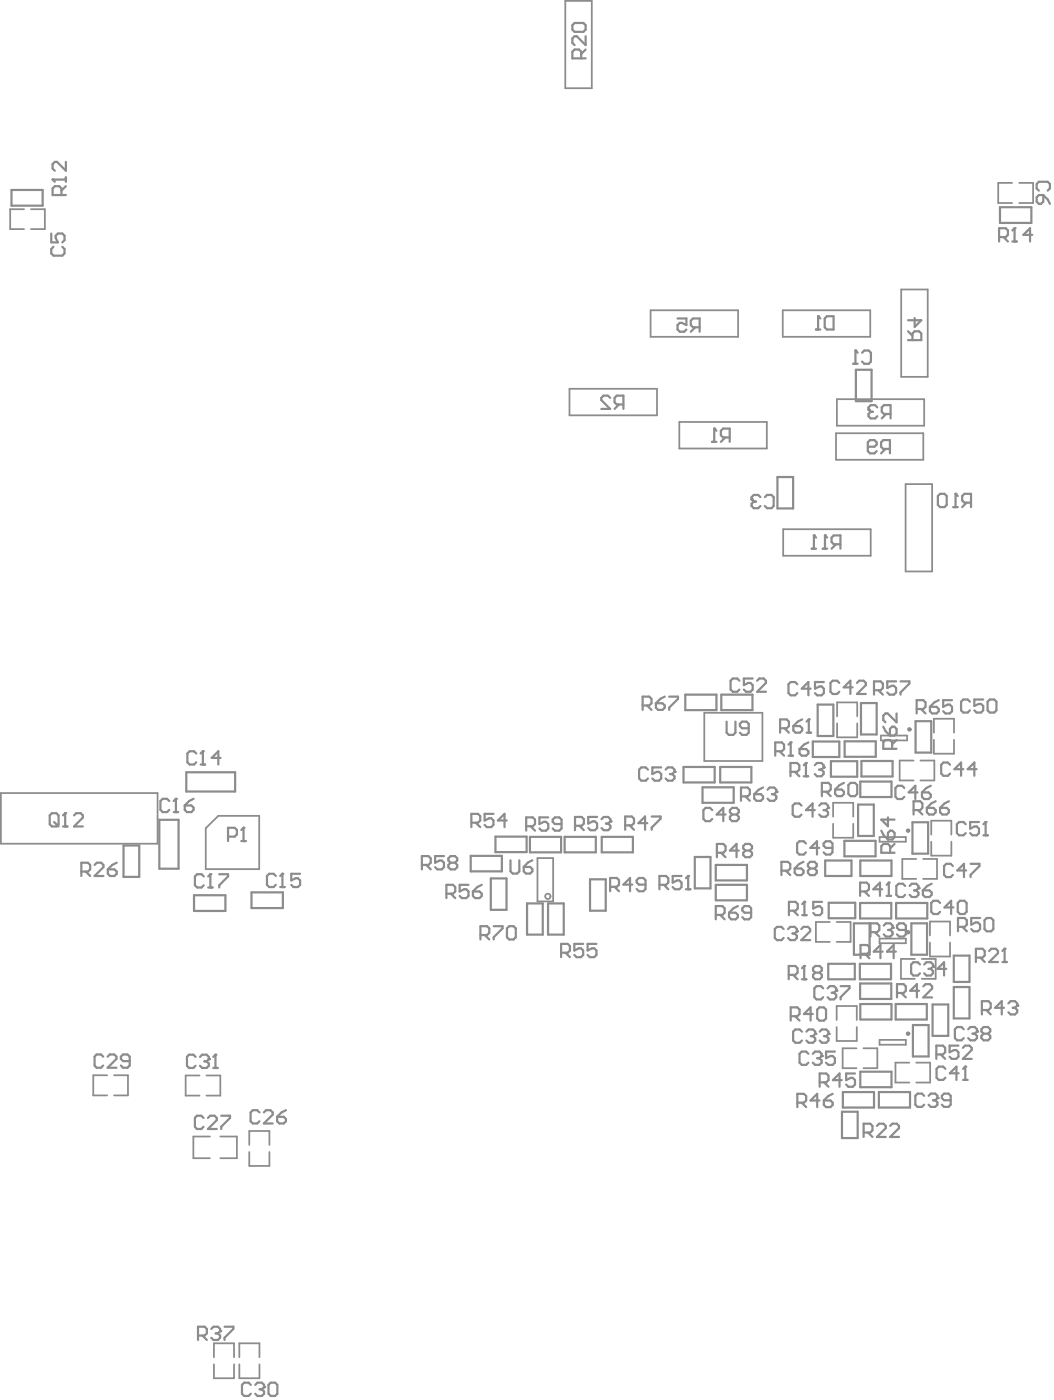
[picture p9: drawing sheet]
<svg xmlns="http://www.w3.org/2000/svg" width="201mm" height="268mm" viewBox="0 0 201 268" stroke-linecap="round" stroke-linejoin="round" font-family="sans-serif">
<g fill="none" stroke="#8c8c8c" stroke-width=".34">
<path d="M108 .2h5.1v16.7h-5.1zM193.4 35h-2.6v3.8h2.6M194.8 35h2.6v3.8h-2.6M4.6 40h-2.7v3.8h2.7M5.9 40h2.7v3.8h-2.7M124.3 59.3h16.8v5.1h-16.8zM149.6 59.3h16.7v5.1h-16.7zM172.2 55.4h5.1v16.7h-5.1zM108.8 74.4h16.8v5h-16.8zM159.9 76.3h16.7v5.1h-16.7zM129.8 80.7h16.8v5.1h-16.8zM159.8 82.9h16.7v5h-16.7z"/>
<path d="M173.1 92.6h5v16.7h-5zM149.7 101.2h16.7v5.1h-16.7zM134.6 136.3h11.1v9.2h-11.1zM160 137v-2.7h3.8v2.7M160 138.4v2.6h3.8v-2.6M.2 151.7h29.9v9.7h-29.9zM39.3 158.4l2.4-2.4h7.8v10.2h-10.2zM159.2 156.2v-2.7h3.9v2.7M159.2 157.6v2.6h3.9v-2.6M168.3 140.7h5.1v.9h-5.1zM174.6 145.5h-2.7v3.8h2.7M175.9 145.5h2.7v3.8h-2.7"/>
<path d="M178 159.6v-2.6h3.8v2.6M178.5 140.1v-2.6h3.8v2.6M178.5 141.5v2.6h3.8v-2.6M102.7 164.1h3v8.3h-3zM158.6 176.3h-2.7v3.8h2.7M159.9 176.3h2.7v3.8h-2.7M168.1 160.1h5v.9h-5zM168.1 179.5h5v.9h-5zM175.1 164.3h-2.7v3.8h2.7M176.4 164.3h2.7v3.8h-2.7M177.7 178.9v-2.6h3.9v2.6M178 161v2.6h3.8v-2.6"/>
<path d="M159.9 195.1v-2.7h3.8v2.7M159.9 196.4v2.7h3.8v-2.7M168.1 198.9h5v.9h-5zM174.9 183.4h-2.7v3.8h2.7M176.2 183.4h2.6v3.8h-2.6M177.7 180.3v2.6h3.9v-2.6M20.5 205.7h-2.7v3.8h2.7M21.8 205.7h2.7v3.8h-2.7M38.1 205.7h-2.6v3.8h2.6M39.4 205.7h2.7v3.8h-2.7M40.1 217.4h-3.1v4.1h3.1M42.1 217.4h3.2v4.1h-3.2"/>
<path d="M47.6 219v-2.7h3.9v2.7M163.7 200.5h-2.7v3.8h2.7M165 200.5h2.7v3.8h-2.7M173.8 203.2h-2.7v3.8h2.7M175.1 203.2h2.7v3.8h-2.7M47.6 220.3v2.7h3.9v-2.7M40.9 259.6v-2.7h3.8v2.7M45.7 259.6v-2.7h3.9v2.7M40.9 260.9v2.7h3.8v-2.7M45.7 260.9v2.7h3.9v-2.7"/>
</g>
<g fill="none" stroke="#8c8c8c" stroke-width=".42">
<path d="M2.2 36.3h6v3h-6zM191.1 39.6h6v3h-6zM190.9 45.3h1.3l.4-.4v-.8l-.4-.5h-1.3v2.6M191.8 45.3l.8 .9M193.5 46.2h.8M193.9 43.6v2.6M163.6 70.7h3v6h-3zM148.6 91.2h3v6h-3zM131 132.9h5.9v2.9h-5.9zM137.9 132.9h5.9v2.9h-5.9zM156.3 134.8h3v6h-3zM164.5 134.5h3v6h-3z"/>
<path d="M175 137.9h3v6h-3zM30.5 156.8h3.6v9.3h-3.6zM35.6 147.7h9.3v3.7h-9.3zM130.6 146.7h6v2.9h-6zM134.3 150.6h5.9v2.9h-5.9zM137.6 146.7h6v2.9h-6zM155.3 141.8h5.1v3h-5.1zM158.8 145.6h5v2.9h-5zM161.4 141.8h6v2.9h-6zM164 153.9h3v6h-3zM164.4 149.5h6v2.9h-6zM164.6 145.5h6v3h-6z"/>
<path d="M174.4 157.3h3v6h-3zM23.6 161.7h3v6h-3zM37.1 171.2h6v3h-6zM48.1 170.7h6v3h-6zM90 163.7h5.9v3h-5.9zM93.8 168h3v6h-3zM94.7 160h5.9v3h-5.9zM100.7 172.8h3v5.9h-3zM101.3 160.1h5.9v2.9h-5.9zM104.7 172.8h3v5.9h-3zM107.9 160.1h6v2.9h-6zM112.8 168.2h3v6h-3z"/>
<path d="M115 160.1h6v2.9h-6zM132.8 163.9h3v6h-3zM136.8 165.4h6v3h-6zM136.8 169.2h6v3h-6zM157.7 164.6h5v2.9h-5zM158.4 172.7h5v2.9h-5zM161.4 160.8h5.9v3h-5.9zM163.2 176.6h3v6h-3zM164.4 172.7h5.9v3h-5.9zM164.4 164.6h6v2.9h-6zM171.3 172.7h5.9v3h-5.9zM174.2 176.6h3v6h-3z"/>
<path d="M158.3 184.3h5.1v3h-5.1zM164.3 184.3h6v3h-6zM164.4 188.1h5.9v3h-5.9zM164.4 192h6v3h-6zM171.2 192h5.9v3h-5.9zM174.5 196h3v6.1h-3zM178.2 192.1h3v6h-3zM182.3 182.8h3v5h-3zM182.3 188.8h3v6h-3zM160.9 212.6h3v5.1h-3zM161.1 208.9h5.9v2.9h-5.9zM164.4 205h6v2.9h-6z"/>
<path d="M168 208.9h5.9v2.9h-5.9z"/>
</g>
<circle cx="193.9" cy="43.6" r=".21" fill="#8c8c8c"/>
<path d="M193.9 43.6l-.4 .5M197.3 44.9h-1.7l1.3-1.3v2.6M180.7 204.4l-.4-.4h-.9l-.4 .4v1.7l.4 .4h.9l.4-.4M183.2 205.3h-1.7l1.3-1.3v2.5M184.1 206.5h.8M184.5 204v2.5" fill="none" stroke="#8c8c8c" stroke-width=".42"/>
<circle cx="184.5" cy="204" r=".21" fill="#8c8c8c"/>
<g fill="none" stroke="#8c8c8c" stroke-width=".42">
<path d="M182.2 97h.8M182.6 94.4v2.6M184.7 96.1l-.8 .9M185.6 96.1h-1.3l-.4-.4v-.8l.4-.5h1.3v2.6M181.6 146.3l-.5-.5h-.8l-.4 .5v1.7l.4 .4h.8l.5-.4M184.1 147.1h-1.7l1.3-1.3v2.6M186.6 147.1h-1.7l1.3-1.3v2.6M182.1 165.6l-.4-.4h-.9l-.4 .4v1.7l.4 .5h.9l.4-.5M184.6 166.5h-1.6l1.2-1.3v2.6M185.5 165.2h1.7v.4l-1.7 1.7v.5M183.2 200h-1.7v1.3l.8-.5h.4l.5 .5v.8l-.5 .4h-.8l-.4-.4M178.9 201.7h1.3l.4-.4v-.9l-.4-.4h-1.3v2.5"/>
<path d="M179.8 201.7l.8 .8M184 200.4l.4-.4h.9l.4 .4v.4l-1.7 1.7h1.7M184.5 204l-.4 .4"/>
</g>
<circle cx="182.6" cy="94.4" r=".21" fill="#8c8c8c"/>
<path d="M179.7 94.4h.8l.4 .5v1.7l-.4 .4h-.8l-.5-.4v-1.7zM182.6 94.4l.4 .5M166.4 178.3h1.2l.5-.4v-.9l-.5-.4h-1.2v2.5M167.2 178.3l.9 .8M168.9 177l.4-.4h.9l.4 .4v.4M165.1 216.6h1.2l.4-.4v-.9l-.4-.4h-1.2v2.6M165.9 216.6l.8 .9M167.6 215.3l.4-.4h.9l.4 .4v.5l-1.7 1.7h1.7M170.1 215.3l.4-.4h.9l.4 .4v.5l-1.7 1.7h1.7" fill="none" stroke="#8c8c8c" stroke-width=".42"/>
<circle cx="170.6" cy="177.4" r=".21" fill="#8c8c8c"/>
<g fill="none" stroke="#8c8c8c" stroke-width=".42">
<path d="M164.4 170.5h1.2l.5-.4v-.9l-.5-.4h-1.2v2.5M165.2 170.5l.9 .8M168.6 170.1h-1.7l1.3-1.3v2.5M169.4 171.3h.9M169.7 177.9h.5M169.9 168.8v2.5M170.2 177.9l.4 .4v.4l-.4 .4h-.9l-.4-.4M170.6 177.4l-.4 .5M173.1 177.9h-1.2l-.5-.5v-.4l.5-.4h.8l.4 .4v1.7l-.4 .4h-.8l-.5-.4M164.5 182.4h1.2l.5-.4v-.8l-.5-.5h-1.2v2.6M165.3 182.4l.9 .9M168.7 182h-1.7l1.3-1.3v2.6"/>
<path d="M171.2 182h-1.7l1.3-1.3v2.6"/>
</g>
<circle cx="169.9" cy="168.8" r=".21" fill="#8c8c8c"/>
<path d="M163.1 69.6h.8M163.5 67v2.6M164.8 67.5l.4-.5h.8l.4 .5v1.7l-.4 .4h-.8l-.4-.4M165.9 85.4h1.2l.4-.4v-.4l-.4-.4h-.8l-.4 .4v1.7l.4 .4h.8l.4-.4M169.2 85.9l-.8 .8M170.1 85.9h-1.3l-.4-.5v-.8l.4-.4h1.3v2.5M168.8 139l.4 .8 .9 .9M170.5 139h.4l.4 .4v.9l-.4 .4h-.8v-1.3zM171.3 136.5v1.6l-1.6-1.6h-.5l-.4 .4v.8l.4 .4M170.5 143.2v-1.3l-.4-.4h-.9l-.4 .4v1.3h2.5M171.3 141.5l-.8 .9M169.9 168.8l-.5 .4" fill="none" stroke="#8c8c8c" stroke-width=".42"/>
<circle cx="163.5" cy="67" r=".21" fill="#8c8c8c"/>
<path d="M163.5 67l.4 .5M154.5 201.5l-.4-.4h-.9l-.4 .4v1.7l.4 .5h.9l.4-.5M155.3 201.5l.5-.4h.8l.4 .4v.5" fill="none" stroke="#8c8c8c" stroke-width=".42"/>
<circle cx="157" cy="202" r=".21" fill="#8c8c8c"/>
<g fill="none" stroke="#8c8c8c" stroke-width=".42">
<path d="M153.2 154.1l-.4-.4h-.9l-.4 .4v1.7l.4 .4h.9l.4-.4M155.7 154.9h-1.7l1.3-1.2v2.5M156.6 154.1l.4-.4h.8l.5 .4v.4M154 161.3l-.4-.4h-.8l-.5 .4v1.7l.5 .4h.8l.4-.4M156.6 162.2h-1.7l1.2-1.3v2.5M159.1 162.2h-1.3l-.4-.5v-.4l.4-.4h.9l.4 .4v1.7l-.4 .4h-.9l-.4-.4M151.1 194.4h1.3l.4-.5v-.8l-.4-.4h-1.3v2.5M152 194.4l.8 .8M155.3 193.9h-1.7l1.3-1.2v2.5M156.6 192.7h.9l.4 .4v1.7l-.4 .4h-.9l-.4-.4v-1.7zM152.4 210.9h1.2l.5-.4v-.9l-.5-.4h-1.2v2.5M153.2 210.9l.9 .8"/>
<path d="M156.2 202.4h.4M156.6 202.4l.4 .4v.4l-.4 .5h-.8l-.5-.5M156.6 210.5h-1.7l1.3-1.3v2.5M157 202l-.4 .4M157.5 210.5h1.2l.4 .4v.4l-.4 .4h-.8l-.4-.4zM159.1 209.2l-.8 .4-.8 .9M159.6 201.1h-1.7v1.3l.8-.4h.4l.5 .4v.8l-.5 .5h-.8l-.4-.5"/>
</g>
<circle cx="158.3" cy="154.5" r=".21" fill="#8c8c8c"/>
<path d="M151.1 147.6h1.2l.5-.4v-.9l-.5-.4h-1.2v2.6M151.9 147.6l.9 .9M153.6 148.5h.9M154 145.9v2.6M157.4 154.9h.4M157.8 154.9l.5 .5v.4l-.5 .4h-.8l-.4-.4M158.3 154.5l-.5 .4" fill="none" stroke="#8c8c8c" stroke-width=".42"/>
<circle cx="154" cy="145.9" r=".21" fill="#8c8c8c"/>
<path d="M154 145.9l-.4 .4M155.7 146.3l.4-.4h.9l.4 .4v.5" fill="none" stroke="#8c8c8c" stroke-width=".42"/>
<circle cx="157.4" cy="146.8" r=".21" fill="#8c8c8c"/>
<path d="M155.9 63h.9M156.4 60.5v2.5M158 60.5h1.3v2.5h-1.3l-.4-.4v-1.7zM156.6 147.2h.4M157 147.2l.4 .4v.4l-.4 .5h-.9l-.4-.5M157.4 146.8l-.4 .4" fill="none" stroke="#8c8c8c" stroke-width=".42"/>
<circle cx="156.4" cy="60.5" r=".21" fill="#8c8c8c"/>
<g fill="none" stroke="#8c8c8c" stroke-width=".42">
<path d="M156.4 60.5l.4 .4M141.6 152.3h1.3l.4-.4v-.9l-.4-.4h-1.3v2.6M142.5 152.3l.8 .9M144.1 151.9h1.3l.4 .4v.4l-.4 .5h-.8l-.5-.5zM145.8 150.6l-.8 .4-.9 .9M146.7 151l.4-.4h.8l.5 .4v.5M136.8 175h1.3l.4-.4v-.9l-.4-.4h-1.3v2.5M137 163.1h1.2l.5-.4v-.9l-.5-.4h-1.2v2.5M137.6 175l.9 .8M137.8 163.1l.9 .8M139.3 174.6h1.3l.4 .4v.4l-.4 .4h-.8l-.5-.4zM141 173.3l-.8 .4-.9 .9"/>
<path d="M141.2 162.7h-1.7l1.3-1.3v2.5M142.5 162.7l-.5-.4v-.5l.5-.4h.8l.4 .4v.5l-.4 .4M142.5 162.7h.8M142.5 162.7l-.5 .4v.4l.5 .4h.8l.4-.4v-.4l-.4-.4M143.6 174.6h-1.3l-.4-.5v-.4l.4-.4h.8l.5 .4v1.7l-.5 .4h-.8l-.4-.4"/>
</g>
<circle cx="148.4" cy="151.5" r=".21" fill="#8c8c8c"/>
<path d="M145.3 95.1l-.4-.4h-.8l-.5 .4v.4M146.2 95.1l.4-.4h.8l.5 .4v1.7l-.5 .4h-.8l-.4-.4M138.9 138v2.1l.4 .5h.8l.5-.5v-2.1M143.1 139.3h-1.3l-.4-.4v-.5l.4-.4h.9l.4 .4v1.7l-.4 .5h-.9l-.4-.5M147.5 151.9h.4M147.9 151.9l.5 .4v.4l-.5 .5h-.8l-.4-.5M148.4 151.5l-.5 .4" fill="none" stroke="#8c8c8c" stroke-width=".42"/>
<circle cx="143.6" cy="95.5" r=".21" fill="#8c8c8c"/>
<path d="M136.1 84.5h.8M136.5 82v2.5M138.6 83.7l-.8 .8M139.5 83.7h-1.3l-.4-.5v-.8l.4-.4h1.3v2.5M143.6 95.5l.5 .4M144.1 95.9h.4M144.1 95.9l-.5 .5v.4l.5 .4h.8l.4-.4" fill="none" stroke="#8c8c8c" stroke-width=".42"/>
<circle cx="136.5" cy="82" r=".21" fill="#8c8c8c"/>
<path d="M136.5 82l.4 .4M126 169.2h1.3l.4-.4v-.8l-.4-.5h-1.3v2.6M126.9 169.2l.8 .9M130.3 167.5h-1.7v1.3l.8-.4h.4l.5 .4v.9l-.5 .4h-.8l-.4-.4M131.1 170.1h.8M131.5 167.5v2.6" fill="none" stroke="#8c8c8c" stroke-width=".42"/>
<circle cx="131.5" cy="167.5" r=".21" fill="#8c8c8c"/>
<path d="M122.8 134.9h1.3l.4-.4v-.8l-.4-.5h-1.3v2.6M123.7 134.9l.8 .9M125.4 134.5h1.2l.4 .4v.5l-.4 .4h-.8l-.4-.4zM127 133.2l-.8 .5-.8 .8M127.9 133.2h1.7v.5l-1.7 1.7v.4M32.4 153.2l-.5-.4h-.8l-.4 .4v1.7l.4 .4h.8l.5-.4M33.2 155.3h.8M33.6 152.8v2.5M97.6 164.5v2.2l.4 .4h.8l.5-.4v-2.2M100.1 165.8h1.2l.4 .4v.5l-.4 .4h-.8l-.4-.4zM101.7 164.5l-.8 .5-.8 .8M131.5 167.5l-.4 .5" fill="none" stroke="#8c8c8c" stroke-width=".42"/>
<circle cx="33.6" cy="152.8" r=".21" fill="#8c8c8c"/>
<g fill="none" stroke="#8c8c8c" stroke-width=".42">
<path d="M198.5 36.5l-.4-.5v-.8l.4-.4h1.7l.5 .4v.8l-.5 .5M198.5 37.3h.9v1.3l-.4 .4h-.5l-.4-.4v-.9zM199.4 37.3l.8 .9 .5 .8M9.8 44.7v1.7h1.3l-.5-.9v-.4l.5-.4h.8l.4 .4v.8l-.4 .5M10.2 47.2l-.4 .4v.9l.4 .4h1.7l.4-.4v-.9l-.4-.4M33.6 152.8l-.4 .4M35.3 154h1.3l.4 .5v.4l-.4 .4h-.9l-.4-.4zM37 152.8l-.8 .4-.9 .8M184.6 157.6l-.5-.4h-.8l-.4 .4v1.7l.4 .5h.8l.5-.5M187.1 157.2h-1.7v1.3l.9-.4h.4l.4 .4v.8l-.4 .5h-.9l-.4-.5M187.9 159.8h.9M188.4 157.2v2.6"/>
<path d="M15.5 166.7h1.3l.4-.4v-.9l-.4-.4h-1.3v2.5M16.4 166.7l.8 .8M18.1 165.4l.4-.4h.8l.5 .4v.4l-1.7 1.7h1.7M20.6 166.3h1.3l.4 .4v.4l-.4 .4h-.9l-.4-.4zM22.3 165l-.8 .4-.9 .9M179.7 172.7l-.5-.4h-.8l-.4 .4v1.7l.4 .4h.8l.5-.4M182.2 173.5h-1.7l1.3-1.2v2.5M183.5 172.3h.8l.4 .4v1.7l-.4 .4h-.8l-.5-.4v-1.7zM19.7 202.1l-.4-.4h-.8l-.4 .4v1.7l.4 .4h.8l.4-.4M20.6 202.1l.4-.4h.8l.5 .4v.4l-1.7 1.7h1.7M24.8 202.9h-1.3l-.4-.4v-.4l.4-.4h.9l.4 .4v1.7l-.4 .4h-.9l-.4-.4"/>
</g>
<circle cx="188.4" cy="157.2" r=".21" fill="#8c8c8c"/>
<g fill="none" stroke="#8c8c8c" stroke-width=".42">
<path d="M167.7 77.9l-.5-.4h-.8l-.4 .4v.4M169.4 79.2l-.9 .8M170.2 79.2h-1.3l-.4-.4v-.9l.4-.4h1.3v2.5M167 132h1.3l.4-.4v-.9l-.4-.4h-1.3v2.6M167.9 132l.8 .9M171.3 130.3h-1.7v1.3l.8-.4h.4l.5 .4v.8l-.5 .5h-.8l-.4-.5M172.1 130.3h1.7v.4l-1.7 1.7v.5M168.4 158.9l.5 .8 .8 .9M169.7 156.3v1.7l-1.3-1.2h2.6M170.1 158.9h.4l.5 .4v.8l-.5 .5h-.8v-1.3zM188.4 157.2l-.5 .4M170.1 163.1v-1.3l-.4-.4h-.8l-.5 .4v1.3h2.6"/>
<path d="M171 161.4l-.9 .9"/>
</g>
<circle cx="166" cy="78.3" r=".21" fill="#8c8c8c"/>
<path d="M166 78.3l.4 .5M166.4 78.8h.4M166.4 78.8l-.4 .4v.4l.4 .4h.8l.5-.4M153.3 197.3l-.5-.4h-.8l-.4 .4v1.7l.4 .4h.8l.5-.4M154.1 197.3l.4-.4h.9l.4 .4v.4" fill="none" stroke="#8c8c8c" stroke-width=".42"/>
<circle cx="155.8" cy="197.7" r=".21" fill="#8c8c8c"/>
<path d="M155 198.2h.4M155.4 198.2l.4 .4v.4l-.4 .4h-.9l-.4-.4M155.8 197.7l-.4 .5M156.6 197.3l.5-.4h.8l.4 .4v.4" fill="none" stroke="#8c8c8c" stroke-width=".42"/>
<circle cx="158.3" cy="197.7" r=".21" fill="#8c8c8c"/>
<path d="M150.8 174.2h1.2l.5-.4v-.9l-.5-.4h-1.2v2.5M151.6 174.2l.9 .8M153.3 175h.9M153.7 172.5v2.5M157.5 198.2h.4M157.9 198.2l.4 .4v.4l-.4 .4h-.8l-.5-.4M158.3 197.7l-.4 .5" fill="none" stroke="#8c8c8c" stroke-width=".42"/>
<circle cx="153.7" cy="172.5" r=".21" fill="#8c8c8c"/>
<path d="M153.7 172.5l-.4 .4M157.1 172.5h-1.7v1.3l.9-.5h.4l.4 .5v.8l-.4 .4h-.9l-.4-.4M150.7 186.4h1.3l.4-.4v-.8l-.4-.4h-1.3v2.5M151.6 186.4l.8 .9M153.3 187.3h.8M153.7 184.8v2.5" fill="none" stroke="#8c8c8c" stroke-width=".42"/>
<circle cx="153.7" cy="184.8" r=".21" fill="#8c8c8c"/>
<path d="M157.2 104.9h.9M157.7 102.4v2.5M159.8 104.1l-.9 .8M160.6 104.1h-1.2l-.5-.4v-.9l.5-.4h1.2v2.5M152.4 130.9l-.4-.5h-.9l-.4 .5v1.7l.4 .4h.9l.4-.4M154.9 131.7h-1.7l1.3-1.3v2.6M157.5 130.4h-1.7v1.3l.8-.4h.4l.5 .4v.9l-.5 .4h-.8l-.4-.4M153.7 184.8l-.4 .4M155.8 186l-.4-.4v-.4l.4-.4h.8l.5 .4v.4l-.5 .4M155.8 186l-.4 .4v.5l.4 .4h.8l.5-.4v-.5l-.5-.4M155.8 186h.8" fill="none" stroke="#8c8c8c" stroke-width=".42"/>
<circle cx="157.7" cy="102.4" r=".21" fill="#8c8c8c"/>
<path d="M155.1 104.9h.9M155.5 102.4v2.5M157.7 102.4l.4 .4" fill="none" stroke="#8c8c8c" stroke-width=".42"/>
<circle cx="155.5" cy="102.4" r=".21" fill="#8c8c8c"/>
<path d="M129.5 60.9h1.7v1.3l-.9-.4h-.4l-.4 .4v.8l.4 .4h.9l.4-.4M132.9 62.6l-.9 .8M133.7 62.6h-1.3l-.4-.4v-.9l.4-.4h1.3v2.5M155.5 102.4l.5 .4M141.3 130.2l-.4-.4h-.9l-.4 .4v1.7l.4 .4h.9l.4-.4M143.9 129.8h-1.7v1.2l.8-.4h.4l.5 .4v.9l-.5 .4h-.8l-.4-.4M144.7 130.2l.4-.4h.9l.4 .4v.4l-1.7 1.7h1.7M109.9 157.9h1.3l.4-.4v-.8l-.4-.5h-1.3v2.6M110.7 157.9l.9 .9M114.1 156.2h-1.7v1.3l.9-.4h.4l.4 .4v.9l-.4 .4h-.8l-.5-.4M115 156.7l.4-.5h.8l.5 .5v.4" fill="none" stroke="#8c8c8c" stroke-width=".42"/>
<circle cx="116.7" cy="157.1" r=".21" fill="#8c8c8c"/>
<g fill="none" stroke="#8c8c8c" stroke-width=".42">
<path d="M109.8 4.4h1.7l.4 .4v.9l-.4 .4h-1.7l-.4-.4v-.9zM111.1 11.2v-1.3l-.4-.4h-.9l-.4 .4v1.3h2.5M111.9 6.9v1.7l-1.7-1.7h-.4l-.4 .5v.8l.4 .4M111.9 9.5l-.8 .8M116.6 76.1l-.4-.4h-.9l-.4 .4v.4l1.7 1.7h-1.7M118.3 77.4l-.8 .8M119.1 77.4h-1.2l-.4-.5v-.8l.4-.4h1.2v2.5M100.6 158h1.2l.4-.4v-.8l-.4-.5h-1.2v2.6M101.4 158l.8 .9M104.8 156.3h-1.7v1.3l.8-.4h.5l.4 .4v.8l-.4 .5h-.9l-.4-.5M107.3 157.6h-1.2l-.5-.4v-.4l.5-.5h.8l.4 .5v1.6l-.4 .5h-.8l-.5-.5M115.8 157.5h.4"/>
<path d="M116.2 157.5l.5 .4v.5l-.5 .4h-.8l-.4-.4M116.7 157.1l-.5 .4M85.3 170.9h1.3l.4-.4v-.8l-.4-.5h-1.3v2.6M86.2 170.9l.8 .9M89.5 169.2h-1.7v1.3l.9-.4h.4l.4 .4v.8l-.4 .5h-.8l-.5-.5M90.4 170.5h1.2l.5 .4v.4l-.5 .5h-.8l-.4-.5zM92.1 169.2l-.9 .5-.8 .8M47.9 264.9l-.4-.5h-.8l-.5 .5v1.7l.5 .4h.8l.4-.4M48.8 264.9l.4-.5h.8l.5 .5v.4"/>
</g>
<circle cx="50.5" cy="265.3" r=".21" fill="#8c8c8c"/>
<path d="M46.5 158.3v2.6M43.6 160h1.3l.4-.4v-.9l-.4-.4h-1.3v2.6M46.1 160.9h.9M49.6 265.7h.4M50 265.7l.5 .4v.5l-.5 .4h-.8l-.4-.4M50.5 265.3l-.5 .4M51.7 264.4h.9l.4 .5v1.7l-.4 .4h-.9l-.4-.4v-1.7z" fill="none" stroke="#8c8c8c" stroke-width=".42"/>
<circle cx="46.5" cy="158.3" r=".21" fill="#8c8c8c"/>
<path d="M10.1 34.3h2.5M11.7 37.3v-1.3l-.4-.4h-.8l-.4 .4v1.3h2.5M12.6 35.6l-.9 .9M12.6 33.9v.9M46.5 158.3l-.4 .4" fill="none" stroke="#8c8c8c" stroke-width=".42"/>
<circle cx="10.1" cy="34.3" r=".21" fill="#8c8c8c"/>
<path d="M10.1 34.3l.4 .5M12.6 31v1.7l-1.7-1.7h-.4l-.4 .4v.8l.4 .5M176.6 209.6l-.4-.4h-.8l-.5 .4v1.7l.5 .4h.8l.4-.4M177.5 209.6l.4-.4h.8l.5 .4v.4" fill="none" stroke="#8c8c8c" stroke-width=".42"/>
<circle cx="179.2" cy="210" r=".21" fill="#8c8c8c"/>
<path d="M171.4 189.9h1.3l.4-.4v-.9l-.4-.4h-1.3v2.6M172.3 189.9l.8 .9M175.7 189.5h-1.7l1.2-1.3v2.6M176.5 188.6l.4-.4h.8l.4 .4v.5l-1.6 1.7h1.6M187.6 193.2h1.3l.4-.5v-.8l-.4-.4h-1.3v2.5M188.5 193.2l.8 .8M191.9 192.7h-1.7l1.2-1.2v2.5M192.7 191.9l.4-.4h.9l.4 .4v.4M178.3 210.4h.4M178.7 210.4l.5 .5v.4l-.5 .4h-.8l-.4-.4M179.2 210l-.5 .4M181.7 210.4h-1.3l-.4-.4v-.4l.4-.4h.9l.4 .4v1.7l-.4 .4h-.9l-.4-.4" fill="none" stroke="#8c8c8c" stroke-width=".42"/>
<circle cx="194.4" cy="192.3" r=".21" fill="#8c8c8c"/>
<path d="M186.5 183.1h1.3l.4-.4v-.8l-.4-.4h-1.3v2.5M187.4 183.1l.8 .9M189 181.9l.5-.4h.8l.4 .4v.4l-1.7 1.7h1.7M191.6 184h.8M192 181.5v2.5M193.6 192.7h.4M194 192.7l.4 .5v.4l-.4 .4h-.9l-.4-.4M194.4 192.3l-.4 .4" fill="none" stroke="#8c8c8c" stroke-width=".42"/>
<circle cx="192" cy="181.5" r=".21" fill="#8c8c8c"/>
<path d="M173 169.4l-.4-.4h-.9l-.4 .4v1.7l.4 .5h.9l.4-.5M173.8 169.4l.5-.4h.8l.4 .4v.5M183.1 177.3h1.3l.4-.5v-.8l-.4-.4h-1.3v2.5M183.9 177.3l.9 .8M187.3 175.6h-1.7v1.2l.9-.4h.4l.4 .4v.9l-.4 .4h-.9l-.4-.4M188.6 175.6h.8l.4 .4v1.7l-.4 .4h-.8l-.4-.4v-1.7zM192 181.5l-.4 .4" fill="none" stroke="#8c8c8c" stroke-width=".42"/>
<circle cx="175.5" cy="169.9" r=".21" fill="#8c8c8c"/>
<g fill="none" stroke="#8c8c8c" stroke-width=".42">
<path d="M175.2 135.6h1.3l.4-.4v-.9l-.4-.4h-1.3v2.6M176 135.6l.9 .9M177.7 135.2h1.3l.4 .4v.4l-.4 .5h-.9l-.4-.5zM179.4 133.9l-.8 .4-.9 .9M181.9 133.9h-1.6v1.3l.8-.4h.4l.4 .4v.8l-.4 .5h-.8l-.4-.5M185.4 134.2l-.5-.4h-.8l-.4 .4v1.7l.4 .4h.8l.5-.4M187.9 133.8h-1.7v1.2l.9-.4h.4l.4 .4v.9l-.4 .4h-.9l-.4-.4M189.2 133.8h.8l.4 .4v1.7l-.4 .4h-.8l-.5-.4v-1.7zM172.8 150.7l-.4-.4h-.8l-.5 .4v1.7l.5 .4h.8l.4-.4M174.6 154.9h1.3l.4-.4v-.8l-.4-.5h-1.3v2.6M175.4 151.6h-1.7l1.2-1.3v2.5M175.4 154.9l.9 .9"/>
<path d="M176.2 151.6h1.3l.4 .4v.4l-.4 .4h-.9l-.4-.4zM177.1 154.5h1.3l.4 .4v.5l-.4 .4h-.8l-.5-.4zM177.9 150.3l-.9 .4-.8 .9M178.8 153.2l-.8 .5-.9 .8M179.7 154.5h1.2l.5 .4v.5l-.5 .4h-.8l-.4-.4zM181.4 153.2l-.9 .5-.8 .8M174.7 170.3h.4M175.1 170.3l.4 .4v.4l-.4 .5h-.8l-.5-.5M175.5 169.9l-.4 .4M176.4 170.3h1.2l.5 .4v.4l-.5 .5h-.8l-.4-.5zM178.1 169l-.9 .4-.8 .9M157.3 189l-.4-.4h-.8l-.5 .4v1.7l.5 .4h.8l.4-.4"/>
<path d="M158.2 189l.4-.4h.8l.4 .4v.5M156.6 207h1.3l.4-.4v-.9l-.4-.4h-1.3v2.5M157.5 207l.8 .8M160.9 206.6h-1.7l1.2-1.3v2.5M163.4 205.3h-1.7v1.3l.9-.4h.4l.4 .4v.8l-.4 .4h-.9l-.4-.4"/>
</g>
<circle cx="159.8" cy="189.5" r=".21" fill="#8c8c8c"/>
<path d="M149.8 177.7l-.5-.4h-.8l-.4 .4v1.7l.4 .4h.8l.5-.4M150.6 177.7l.4-.4h.9l.4 .4v.4M159 189.9h.4M159.4 189.9l.4 .4v.4l-.4 .4h-.8l-.4-.4M159.8 189.5l-.4 .4M160.7 188.6h1.6v.4l-1.6 1.7v.4" fill="none" stroke="#8c8c8c" stroke-width=".42"/>
<circle cx="152.3" cy="178.1" r=".21" fill="#8c8c8c"/>
<g fill="none" stroke="#8c8c8c" stroke-width=".42">
<path d="M123.8 147.2l-.4-.4h-.8l-.5 .4v1.7l.5 .4h.8l.4-.4M126.4 146.8h-1.7v1.2l.8-.4h.4l.5 .4v.9l-.5 .4h-.8l-.4-.4M127.2 147.2l.4-.4h.9l.4 .4v.4M116.6 169.6h1.3l.4-.4v-.9l-.4-.4h-1.3v2.6M117.5 169.6l.8 .9M120.8 169.2h-1.7l1.3-1.3v2.6M123.4 169.2h-1.3l-.4-.4v-.5l.4-.4h.8l.5 .4v1.7l-.5 .5h-.8l-.4-.5M149.3 166.5h1.3l.4-.4v-.8l-.4-.5h-1.3v2.6M150.2 166.5l.8 .9M151.5 178.5h.4M151.9 178.5l.4 .5v.4l-.4 .4h-.9l-.4-.4M151.9 166.1h1.2l.5 .4v.4l-.5 .5h-.8l-.4-.5z"/>
<path d="M152.3 178.1l-.4 .4M153.1 177.7l.5-.4h.8l.4 .4v.4l-1.7 1.7h1.7M153.6 164.8l-.9 .5-.8 .8M154.8 166.1l-.4-.4v-.4l.4-.5h.9l.4 .5v.4l-.4 .4M154.8 166.1l-.4 .4v.4l.4 .5h.9l.4-.5v-.4l-.4-.4M154.8 166.1h.9"/>
</g>
<circle cx="128.9" cy="147.6" r=".21" fill="#8c8c8c"/>
<g fill="none" stroke="#8c8c8c" stroke-width=".42">
<path d="M128.1 148h.4M128.5 148l.4 .5v.4l-.4 .4h-.9l-.4-.4M128.9 147.6l-.4 .4M136.1 154.9l-.4-.4h-.8l-.5 .4v1.7l.5 .5h.8l.4-.5M138.7 155.8h-1.7l1.2-1.3v2.6M139.9 155.8l-.4-.4v-.5l.4-.4h.9l.4 .4v.5l-.4 .4M139.9 155.8l-.4 .4v.4l.4 .5h.9l.4-.5v-.4l-.4-.4M139.9 155.8h.9M148.2 143.7h1.2l.4-.4v-.9l-.4-.4h-1.2v2.5M149 143.7l.8 .8M150.7 144.5h.8M151.1 142v2.5"/>
<path d="M157.1 151.4h1.2l.5-.4v-.8l-.5-.5h-1.2v2.6M157.9 151.4l.9 .9M159.6 151h1.3l.4 .4v.4l-.4 .5h-.9l-.4-.5zM161.3 149.7l-.9 .5-.8 .8M162.6 149.7h.8l.4 .5v1.6l-.4 .5h-.8l-.5-.5v-1.6z"/>
</g>
<circle cx="151.1" cy="142" r=".21" fill="#8c8c8c"/>
<path d="M149.1 139.3h1.3l.4-.4v-.9l-.4-.4h-1.3v2.5M149.9 139.3l.9 .8M151.6 138.9h1.3l.4 .4v.4l-.4 .4h-.9l-.4-.4zM153.3 137.6l-.8 .4-.9 .9M154.6 137.6v2.5M151.1 142l-.4 .4M152.8 143.3h1.3l.4 .4v.4l-.4 .4h-.9l-.4-.4zM154.2 140.1h.8M154.5 142l-.9 .4-.8 .9" fill="none" stroke="#8c8c8c" stroke-width=".42"/>
<circle cx="154.6" cy="137.6" r=".21" fill="#8c8c8c"/>
<g fill="none" stroke="#8c8c8c" stroke-width=".42">
<path d="M154.6 137.6l-.4 .4M80.6 165.4h1.3l.4-.4v-.8l-.4-.5h-1.3v2.6M81.5 165.4l.8 .9M84.8 163.7h-1.6v1.3l.8-.4h.4l.4 .4v.8l-.4 .5h-.8l-.4-.5M86.1 165l-.4-.4v-.4l.4-.5h.9l.4 .5v.4l-.4 .4M86.1 165l-.4 .4v.4l.4 .5h.9l.4-.5v-.4l-.4-.4M86.1 165h.9M91.8 178.8h1.3l.4-.4v-.8l-.4-.5h-1.3v2.6M92.7 178.8l.8 .9M94.4 177.1h1.6v.5l-1.6 1.7v.4M97.3 177.1h.9l.4 .5v1.7l-.4 .4h-.9l-.4-.4v-1.7zM107.2 182.2h1.3l.4-.4v-.9l-.4-.4h-1.3v2.6"/>
<path d="M108.1 182.2l.8 .9M111.5 180.5h-1.7v1.3l.8-.4h.4l.5 .4v.8l-.5 .5h-.8l-.4-.5M114 180.5h-1.7v1.3l.8-.4h.5l.4 .4v.8l-.4 .5h-.9l-.4-.5M37.8 255.4h1.3l.4-.4v-.8l-.4-.5h-1.3v2.6M38.7 255.4l.8 .9M40.4 254.2l.4-.5h.8l.5 .5v.4"/>
</g>
<circle cx="42.1" cy="254.6" r=".21" fill="#8c8c8c"/>
<path d="M37.4 202.1l-.4-.4h-.9l-.4 .4v1.7l.4 .5h.9l.4-.5M38.2 202.1l.4-.4h.9l.4 .4v.5M38.9 213.8l-.4-.4h-.9l-.3 .4v1.7l.3 .4h.9l.4-.4M39.7 213.8l.5-.4h.8l.4 .4v.4l-1.7 1.7h1.7M42.3 213.4h1.7v.4l-1.7 1.7v.4M41.2 255h.4M41.6 255l.5 .4v.5l-.5 .4h-.8l-.4-.4M42.1 254.6l-.5 .4M42.9 253.7h1.7v.5l-1.7 1.7v.4" fill="none" stroke="#8c8c8c" stroke-width=".42"/>
<circle cx="39.9" cy="202.6" r=".21" fill="#8c8c8c"/>
<path d="M39.1 203h.4M39.5 203l.4 .4v.4l-.4 .5h-.9l-.4-.5M39.9 202.6l-.4 .4M40.8 204.3h.8M41.2 201.7v2.6" fill="none" stroke="#8c8c8c" stroke-width=".42"/>
<circle cx="41.2" cy="201.7" r=".21" fill="#8c8c8c"/>
<path d="M52.7 167.5l-.4-.4h-.9l-.4 .4v1.7l.4 .5h.9l.4-.5M53.6 169.7h.8M54 167.1v2.6M41.2 201.7l-.4 .4" fill="none" stroke="#8c8c8c" stroke-width=".42"/>
<circle cx="54" cy="167.1" r=".21" fill="#8c8c8c"/>
<path d="M38.9 167.6l-.4-.4h-.8l-.4 .4v1.7l.4 .4h.8l.4-.4M39.8 169.7h.8M40.2 167.2v2.5M54 167.1l-.4 .4M57.4 167.1h-1.7v1.3l.8-.4h.4l.5 .4v.8l-.5 .5h-.8l-.4-.5" fill="none" stroke="#8c8c8c" stroke-width=".42"/>
<circle cx="40.2" cy="167.2" r=".21" fill="#8c8c8c"/>
<path d="M9.9 155.5h.9l.4 .5v1.6l-.4 .5h-.9l-.4-.5v-1.6zM10.3 157.2l.9 .9M12 158.1h.9M12.5 155.5v2.6M40.2 167.2l-.4 .4M41.9 167.2h1.7v.4l-1.7 1.7v.4" fill="none" stroke="#8c8c8c" stroke-width=".42"/>
<circle cx="12.5" cy="155.5" r=".21" fill="#8c8c8c"/>
<path d="M12.5 155.5l-.5 .5M14.1 156l.5-.5h.8l.4 .5v.4l-1.7 1.7h1.7M175.8 184.5l-.4-.5h-.8l-.5 .5v1.7l.5 .4h.8l.4-.4M176.6 184.5l.4-.5h.9l.4 .5v.4" fill="none" stroke="#8c8c8c" stroke-width=".42"/>
<circle cx="178.3" cy="184.9" r=".21" fill="#8c8c8c"/>
<path d="M177.5 185.3h.4M177.9 185.3l.4 .4v.5l-.4 .4h-.9l-.4-.4M178.3 184.9l-.4 .4M180.8 185.3h-1.6l1.2-1.3v2.6M184.2 196.9l-.4-.5h-.9l-.4 .5v1.6l.4 .5h.9l.4-.5M185 196.9l.5-.5h.8l.4 .5v.4" fill="none" stroke="#8c8c8c" stroke-width=".42"/>
<circle cx="186.7" cy="197.3" r=".21" fill="#8c8c8c"/>
<g fill="none" stroke="#8c8c8c" stroke-width=".42">
<path d="M173.5 65.1h2.6v-1.3l-.4-.4h-.9l-.4 .4v1.3M173.5 63.4l.9 .8M174.8 60.8v1.7l1.3-1.3h-2.6M160.4 130.6l-.4-.4h-.9l-.4 .4v1.7l.4 .4h.9l.4-.4M162.9 131.5h-1.6l1.2-1.3v2.5M163.8 130.6l.4-.4h.9l.4 .4v.4l-1.7 1.7h1.7M37.5 144.1l-.4-.4h-.9l-.4 .4v1.7l.4 .4h.9l.4-.4M38.3 146.2h.9M38.8 143.7v2.5M90.1 157.3h1.3l.4-.4v-.8l-.4-.4h-1.3v2.5M90.9 157.3l.9 .9M94.3 155.7h-1.7v1.2l.9-.4h.4l.4 .4v.9l-.4 .4h-.9l-.4-.4"/>
<path d="M96.8 156.9h-1.6l1.2-1.2v2.5M119.5 157.9h1.2l.5-.5v-.8l-.5-.4h-1.2v2.5M120.3 157.9l.9 .8M123.7 157.4h-1.7l1.3-1.2v2.5M124.5 156.2h1.7v.4l-1.7 1.7v.4M185.9 197.7h.4M186.3 197.7l.4 .4v.4l-.4 .5h-.8l-.5-.5M186.7 197.3l-.4 .4M188 197.7h.8M188 197.7l-.4 .4v.4l.4 .5h.8l.5-.5v-.4l-.5-.4M188 197.7l-.4-.4v-.4l.4-.5h.8l.5 .5v.4l-.5 .4M49.6 212.8l-.4-.5h-.9l-.4 .5v1.6l.4 .5h.9l.4-.5"/>
<path d="M50.4 212.8l.5-.5h.8l.4 .5v.4l-1.7 1.7h1.7M53 213.6h1.2l.5 .4v.4l-.5 .5h-.8l-.4-.5zM54.7 212.3l-.9 .5-.8 .8"/>
</g>
<circle cx="38.8" cy="143.7" r=".21" fill="#8c8c8c"/>
<g fill="none" stroke="#8c8c8c" stroke-width=".42">
<path d="M38.8 143.7l-.5 .4M42.2 145h-1.7l1.2-1.3v2.5"/>
<circle cx="173.8" cy="139.5" r=".21"/>
<circle cx="173.5" cy="158.9" r=".21"/>
<circle cx="173.5" cy="178.3" r=".21"/>
<circle cx="173.5" cy="197.7" r=".21"/>
</g>
<circle cx="104.7" cy="171.4" r=".51" fill="none" stroke="#8c8c8c" stroke-width=".34"/>
</svg>
